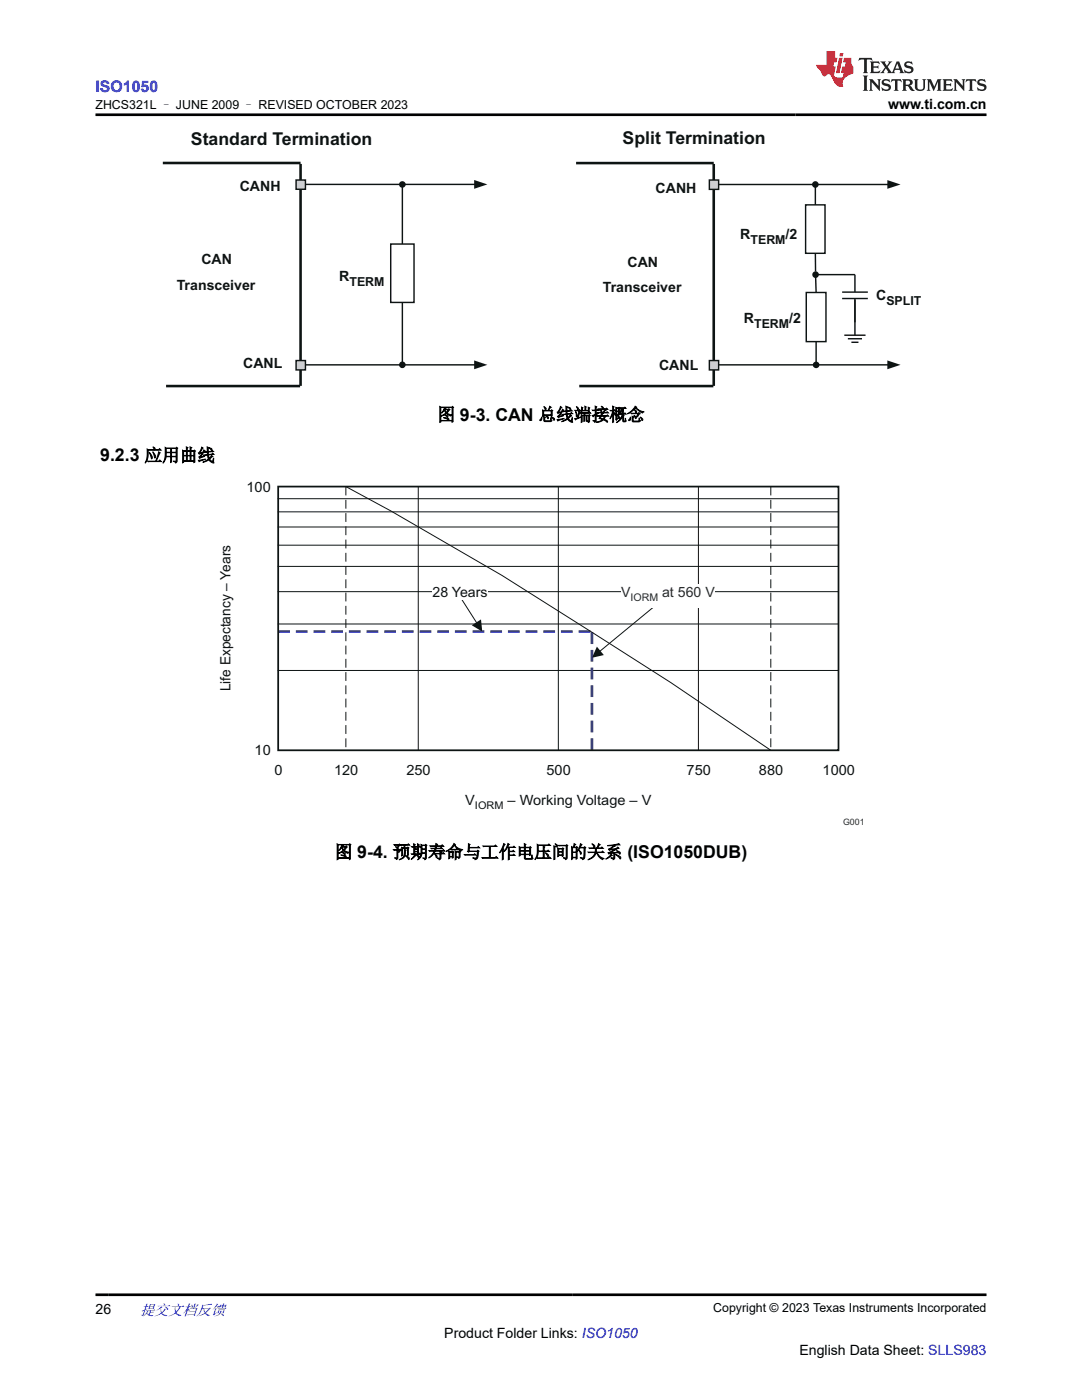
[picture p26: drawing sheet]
<svg xmlns="http://www.w3.org/2000/svg" width="216mm" height="279mm" viewBox="0 0 216 279" stroke-linecap="round" stroke-linejoin="round" font-family="sans-serif">
<defs><g id="words">
<g font-size="3.5" fill="#0d1413">
<text x="38.1" y="29">Standard Termination</text>
<text x="124.2" y="28.7">Split Termination</text>
</g>
<g font-size="3.5">
<text x="87.3" y="84">图 9-3. CAN 总线端接概念</text>
<text x="20" y="92.1">9.2.3 应用曲线</text>
<text x="66.8" y="171.2">图 9-4. 预期寿命与工作电压间的关系 (ISO1050DUB)</text>
</g>
<text font-size="3.2" fill="#00f" x="19" y="18.3">ISO1050</text>
<text font-size="3" fill="#00f" x="27.9" y="262.4">提交文档反馈</text>
<g font-size="2.8">
<text x="177.2" y="21.7">www.ti.com.cn</text>
<text x="19" y="262.1">26</text>
<text x="88.7" y="266.9">Product Folder Links: ISO1050</text>
<text x="159.5" y="270.3">English Data Sheet: SLLS983</text>
</g>
<g font-size="2.8" fill="#0d1413">
<text x="47.8" y="38.1">CANH</text>
<text x="130.8" y="38.5">CANH</text>
<text x="147.7" y="47.8">R</text>
<text x="156.8" y="47.8">/2</text>
<text x="40.2" y="52.7">CAN</text>
<text x="125.2" y="53.2">CAN</text>
<text x="35.3" y="57.8">Transceiver</text>
<text x="67.7" y="56">R</text>
<text x="120.3" y="58.3">Transceiver</text>
<text x="174.8" y="60">C</text>
<text x="148.4" y="64.6">R</text>
<text x="157.5" y="64.6">/2</text>
<text x="48.5" y="73.4">CANL</text>
<text x="131.5" y="73.8">CANL</text>
<text x="49.2" y="98.1">100</text>
<text x="86.3" y="119.2">28 Years</text>
<text x="46" y="138" transform="rotate(-90 46 138)">Life Expectancy – Years</text>
<text x="50.8" y="150.7">10</text>
<text x="54.8" y="154.6">0</text>
<text x="66.7" y="154.6">120</text>
<text x="81.1" y="154.6">250</text>
<text x="109.1" y="154.6">500</text>
<text x="137" y="154.6">750</text>
<text x="151.4" y="154.6">880</text>
<text x="164.1" y="154.6">1000</text>
<text x="92.8" y="160.6">V</text>
<text x="101.3" y="160.6">– Working Voltage – V</text>
</g>
<g font-size="2.8" fill="#2b292a">
<text x="123.9" y="119.2">V</text>
<text x="132.1" y="119.2">at 560 V</text>
</g>
<g font-size="2.5">
<text x="19" y="21.8">ZHCS321L – JUNE 2009 – REVISED OCTOBER 2023</text>
<text x="142.3" y="261.8">Copyright © 2023 Texas Instruments Incorporated</text>
</g>
<g font-size="2.5" fill="#0d1413">
<text x="149.8" y="48.8">TERM</text>
<text x="69.7" y="57">TERM</text>
<text x="150.5" y="65.5">TERM</text>
<text x="176.9" y="61">SPLIT</text>
</g>
<text font-size="2.1" fill="#2b292a" x="125.8" y="120">IORM</text>
<text font-size="2.1" fill="#0d1413" x="94.8" y="161.5">IORM</text>
<text font-size="1.8" fill="#2b292a" x="168.2" y="164.7">G001</text>
</g></defs>
<path d="M115 32.5h27.4M142.4 32.7v44.3M115.6 77h26.7" fill="none" stroke="#0d1413" stroke-width=".51"/>
<path d="M168 59.6h5.2M168 58.3h5.2M170.6 54.8v3.5M170.6 59.6v4.7" fill="none" stroke="#0d1413" stroke-width=".29"/>
<path d="M141.9 36.2h1.3v1.2h-1.3z" fill-rule="evenodd" fill="#d1d0d1"/>
<path d="M141.9 36.2h1.3v1.2h-1.3zM143.2 36.8h34.1" fill="none" stroke="#0d1413" stroke-width=".29"/>
<path d="M177.1 35.9l2.6 .9-2.6 .9z" fill="#0d1413"/>
<path d="M142.1 72.2h1.2v1.2h-1.2z" fill-rule="evenodd" fill="#d1d0d1"/>
<path d="M142.1 72.2h1.2v1.2h-1.2zM143.3 72.8h34" fill="none" stroke="#0d1413" stroke-width=".29"/>
<path d="M177.1 71.9l2.6 .9-2.6 .9z" fill="#0d1413"/>
<path d="M160.7 40.9h3.9v9.7h-3.9z" fill-rule="evenodd" fill="#fff"/>
<path d="M160.7 40.9h3.9v9.7h-3.9zM162.8 68.2v4.6" fill="none" stroke="#0d1413" stroke-width=".29"/>
<circle cx="162.8" cy="72.8" r=".66" fill="#0d1413"/>
<path d="M162.7 36.8v4.1" fill="none" stroke="#0d1413" stroke-width=".29"/>
<circle cx="162.7" cy="36.8" r=".66" fill="#0d1413"/>
<path d="M162.7 50.6v3.6M162.7 54.8l.1 3.6" fill="none" stroke="#0d1413" stroke-width=".29"/>
<circle cx="162.7" cy="54.8" r=".66" fill="#0d1413"/>
<path d="M162.7 54.8h7.9" fill="none" stroke="#0d1413" stroke-width=".29"/>
<path d="M141.5 35.9h1.9v1.9h-1.9z" fill-rule="evenodd" fill="#d1d0d1"/>
<path d="M141.5 35.9h1.9v1.9h-1.9z" fill="none" stroke="#0d1413" stroke-width=".29"/>
<path d="M141.5 72h1.9v1.8h-1.9z" fill-rule="evenodd" fill="#d1d0d1"/>
<path d="M170.6 59.8v7.1M141.5 72h1.9v1.8h-1.9zM168.5 66.9h4.2M169.2 67.6h2.8M169.9 68.3h1.4" fill="none" stroke="#0d1413" stroke-width=".29"/>
<path d="M32.5 32.5h27.5M60 32.7v44.3M33.1 77h26.8" fill="none" stroke="#0d1413" stroke-width=".51"/>
<path d="M59.5 36.2h1.2v1.2h-1.2z" fill-rule="evenodd" fill="#d1d0d1"/>
<path d="M59.5 36.2h1.2v1.2h-1.2zM60.7 36.8h34.1" fill="none" stroke="#0d1413" stroke-width=".29"/>
<path d="M94.6 35.9l2.6 .9-2.6 .9z" fill="#0d1413"/>
<path d="M59.6 72.2h1.2v1.2h-1.2z" fill-rule="evenodd" fill="#d1d0d1"/>
<path d="M59.6 72.2h1.2v1.2h-1.2zM60.8 72.8h34" fill="none" stroke="#0d1413" stroke-width=".29"/>
<path d="M94.6 71.9l2.6 .9-2.6 .9z" fill="#0d1413"/>
<path d="M78 48.7h4.6v11.7h-4.6z" fill-rule="evenodd" fill="#fff"/>
<path d="M78 48.7h4.6v11.7h-4.6zM80.3 60.4v12.4" fill="none" stroke="#0d1413" stroke-width=".29"/>
<circle cx="80.3" cy="72.8" r=".66" fill="#0d1413"/>
<path d="M80.3 36.8v11.9" fill="none" stroke="#0d1413" stroke-width=".29"/>
<circle cx="80.3" cy="36.8" r=".66" fill="#0d1413"/>
<path d="M59.1 35.9h1.8v1.9h-1.8z" fill-rule="evenodd" fill="#d1d0d1"/>
<path d="M59.1 35.9h1.8v1.9h-1.8z" fill="none" stroke="#0d1413" stroke-width=".29"/>
<path d="M59.1 72h1.8v1.8h-1.8z" fill-rule="evenodd" fill="#d1d0d1"/>
<path d="M59.1 72h1.8v1.8h-1.8z" fill="none" stroke="#0d1413" stroke-width=".29"/>
<path d="M160.9 58.4h3.9v9.8h-3.9z" fill-rule="evenodd" fill="#fff"/>
<path d="M160.9 58.4h3.9v9.8h-3.9z" fill="none" stroke="#0d1413" stroke-width=".29"/>
<path d="M55.5 99.5h111.8M83.5 97.1v52.6M111.4 97.1v52.6M139.4 97.1v52.6M55.5 118.1h111.8M55.5 113h111.8M55.5 108.8h111.8M55.5 105.2h111.8M55.5 102.1h111.8M132.2 119.7l-12.5 10.3M55.5 133.8h111.8M55.5 124.5h111.8" fill="none" stroke="#0d1413" stroke-width=".2"/>
<path d="M69 97.1v52.6M153.8 97.1v52.6" fill="none" stroke="#0d1413" stroke-width=".2" stroke-dasharray="1.8 .9" stroke-linecap="butt"/>
<path d="M55.5 126h62.4M118.1 126.2v23.5" fill="none" stroke="#343c96" stroke-width=".53" stroke-dasharray="2.4 1.2" stroke-linecap="butt"/>
<path d="M119.1 129.1l1.4 1.6-2.4 .6z" fill="#0d1413"/>
<path d="M123.9 116.6h18.7v4.7h-18.7z" fill-rule="evenodd" fill="#fff"/>
<path d="M91.6 118.7l3.5 5.6" fill="none" stroke="#0d1413" stroke-width=".2"/>
<path d="M94.1 124.8l1.9-1.2 .2 2.4z" fill="#0d1413"/>
<path d="M86.3 116.6h11v3.2h-11z" fill-rule="evenodd" fill="#fff"/>
<path d="M69 97.1l9 4.8 22.2 13 33.7 21.3 19.9 13.5" fill="none" stroke="#0d1413" stroke-width=".2"/>
<path d="M55.5 97.1h111.8v52.6h-111.8z" fill="none" stroke="#0d1413" stroke-width=".35"/>
<path d="M171.5 11.6l-.2 .5 .5-.2h.6v.1v2.2l-.2 .4h1l-.2-.4v-2.2v-.1h.5l.5 .2-.1-.5zM173.6 12.3l.2 .4v1.5l-.2 .4h1.9l.1-.6a1.08 1.08 0 0 1-1.3 .2v-.7h.6l.4 .2v-.7l-.4 .2h-.6v-.5l.2-.2a1 1 0 0 1 1 .3l-.1-.5zM175.7 12.3l.9 1.1-1 1.2h.9l-.2-.2 .5-.8 .4 .8-.2 .2h1.6l-.2-.2 .2-.5h.9l.1 .5-.1 .2h.9l-.2-.3-.8-2h-.5l-.9 2.2-.9-1.1 .9-1.1h-.8l.2 .2-.4 .6-.4-.6 .2-.2zM179 12.7l.4 1h-.7zM180.7 12.4a.65 .65 0 0 0-.2 .7 .65 .65 0 0 0 .6 .5l.6 .1 .1 .3a.79 .79 0 0 1-.7 .4 .79 .79 0 0 1-.7-.5l.1 .7 .2-.1a.93 .93 0 0 0 1.1 .1 .93 .93 0 0 0 .4-1 1.46 1.46 0 0 0-1.2-.6l-.1-.3a1.09 1.09 0 0 1 1.2 .2l-.2-.6-.1 .1-.5-.2zM172.2 15.1l.2 .4v2.2l-.2 .4h1l-.2-.4v-2.2l.2-.4zM173.4 15.8l.2 .4v1.5l-.2 .4h.8l-.3-.4 .1-1.3 1.6 1.8v-2l.2-.4h-.7l.1 .2 .1 1.1-1.2-1.3zM176.2 15.9a.65 .65 0 0 0-.2 .8 .65 .65 0 0 0 .6 .4l.6 .2 .1 .2a.79 .79 0 0 1-.7 .4 .79 .79 0 0 1-.7-.5l.1 .7 .2-.1a.93 .93 0 0 0 1.1 .1 .93 .93 0 0 0 .4-.9 1.46 1.46 0 0 0-1.2-.6l-.1-.4a1.09 1.09 0 0 1 1.2 .2l-.1-.6-.2 .1-.5-.1zM177.9 15.8l-.1 .6a.63 .63 0 0 1 .8-.3v1.6l-.3 .4h1l-.2-.4v-1.6a.66 .66 0 0 1 .8 .3l-.1-.6zM180 15.8l.2 .4v1.5l-.2 .4h1l-.2-.2-.1-.7h.5l.1 .2a.79 .79 0 0 0 1.2 .6l-1-.9a.61 .61 0 0 0 .6-.6 .61 .61 0 0 0-.5-.7zM180.8 16.1h.1a.47 .47 0 0 1 .5 .1 .47 .47 0 0 1 .1 .5l-.1 .1-.7 .1zM182.3 15.8l.2 .2a2.27 2.27 0 0 0 .4 2 1.04 1.04 0 0 0 1.7-.7v-1.3l.2-.2h-.8l.2 .4v1.1a.6 .6 0 0 1-.6 .6 .6 .6 0 0 1-.6-.6v-1.1l.3-.4zM184.9 15.8l.2 .4v1.5l-.2 .4h.8l-.3-.4v-1.4l.9 1.9 .9-1.9v1.4l-.3 .4h1l-.2-.4v-1.5l.2-.4h-.8l-.7 1.5-.6-1.5zM188.1 15.8l.2 .4v1.5l-.2 .4h1.9l.1-.6a1.09 1.09 0 0 1-1.3 .2v-.7h.6l.4 .2v-.6l-.4 .2h-.6v-.6l.2-.1a1.01 1.01 0 0 1 1 .3l-.1-.6zM190.2 15.8l.3 .4v1.5l-.3 .4h.8l-.2-.4v-1.3l1.6 1.8v-2l.2-.4h-.7l.2 .2v1.1l-1.2-1.3zM192.8 15.8l-.1 .6a.63 .63 0 0 1 .8-.3v1.6l-.3 .4h1l-.2-.4v-1.6a.66 .66 0 0 1 .8 .3l-.1-.6zM195.2 15.9a.65 .65 0 0 0-.2 .8 .65 .65 0 0 0 .6 .4l.6 .2 .2 .2a.79 .79 0 0 1-.7 .4 .79 .79 0 0 1-.7-.5l.1 .7 .2-.1a.93 .93 0 0 0 1 .1 .93 .93 0 0 0 .5-.9 1.46 1.46 0 0 0-1.3-.6v-.4a1.09 1.09 0 0 1 1.2 .2l-.2-.6-.2 .1-.5-.1z" fill="#231f20"/>
<path d="M164.9 10.2v2.8h-2l.1 .3 .8 1a.95 .95 0 0 0 1 .9 .59 .59 0 0 1 .5-.4 .59 .59 0 0 1 .5 .4l.4 .7a1.59 1.59 0 0 0 2.1 1.4 1.61 1.61 0 0 1 1-2.3l1-.3-.1-1.5a1.59 1.59 0 0 1-.3-1.7h-1.5l-.2 .9h.6l-.2 .9h-.5l-.2 1v.2l.4 .1-.1 .9h-.7a.73 .73 0 0 1-1-.7l.3-1.5h-.5l.1-.9h.5l.2-.9h-.5v-1.3zM167.4 11.5l-.6 3.1h.7l.6-3.1zM167.6 10.6l-.1 .6h.7l.1-.6z" fill="#ed1c24"/>
<path d="M19 22.9h177.8M19 258.4h177.8" fill="none" stroke="#000" stroke-width=".53"/>
<use href="#words"/>
</svg>
